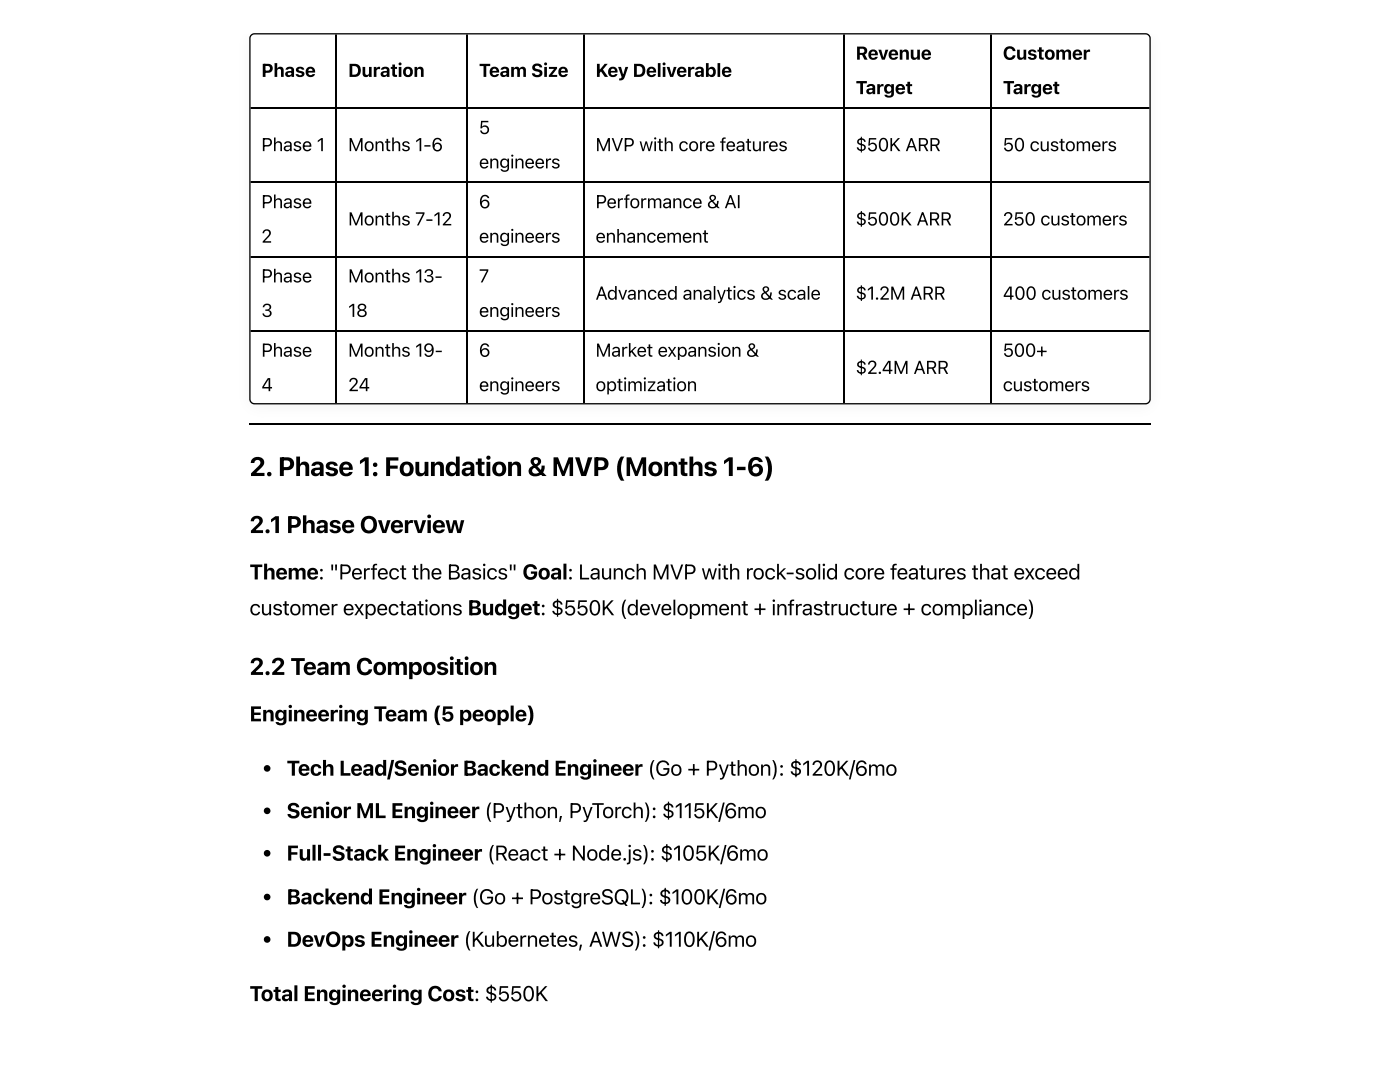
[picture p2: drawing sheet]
<svg xmlns="http://www.w3.org/2000/svg" width="279mm" height="216mm" viewBox="0 0 279 216" stroke-linecap="round" stroke-linejoin="round" font-family="sans-serif">
<defs><g id="words">
<text font-size="5.3" x="49.7" y="95">2.Phase 1: Foundation &amp; MVP (Months 1-6)</text>
<g font-size="4.8">
<text x="49.7" y="106.4">2.1 Phase Overview</text>
<text x="49.7" y="134.7">2.2 Team Composition</text>
</g>
<g font-size="4.2">
<text x="49.7" y="115.6">Theme: &quot;Perfect the Basics&quot; Goal: Launch MVP with rock-solid core features that exceed</text>
<text x="49.7" y="122.8">customer expectations Budget: $550K (development + infrastructure + compliance)</text>
<text x="49.7" y="143.9">Engineering Team (5 people)</text>
<text x="57.1" y="154.8">Tech Lead/Senior Backend Engineer (Go + Python): $120K/6mo</text>
<text x="57.1" y="163.2">Senior ML Engineer (Python, PyTorch): $115K/6mo</text>
<text x="57.1" y="171.7">Full-Stack Engineer (React + Node.js): $105K/6mo</text>
<text x="57.1" y="180.4">Backend Engineer (Go + PostgreSQL): $100K/6mo</text>
<text x="57.1" y="188.9">DevOps Engineer (Kubernetes, AWS): $110K/6mo</text>
<text x="49.7" y="199.8">Total Engineering Cost: $550K</text>
</g>
<g font-size="3.7">
<text x="170.7" y="11.9">Revenue</text>
<text x="200.1" y="11.9">Customer</text>
<text x="52.1" y="15.3">Phase</text>
<text x="69.4" y="15.3">Duration</text>
<text x="95.6" y="15.3">Team Size</text>
<text x="118.8" y="15.3">Key Deliverable</text>
<text x="170.7" y="18.8">Target</text>
<text x="200.1" y="18.8">Target</text>
<text x="95.6" y="26.7">5</text>
<text x="52.1" y="30.2">Phase 1</text>
<text x="69.4" y="30.2">Months 1-6</text>
<text x="95.6" y="33.6">engineers</text>
<text x="118.8" y="30.2">MVP with core features</text>
<text x="170.7" y="30.2">$50K ARR</text>
<text x="200.1" y="30.2">50 customers</text>
<text x="52.1" y="41.5">Phase</text>
<text x="95.6" y="41.5">6</text>
<text x="118.8" y="41.5">Performance &amp; AI</text>
<text x="69.4" y="45">Months 7-12</text>
<text x="170.7" y="45">$500K ARR</text>
<text x="200.1" y="45">250 customers</text>
<text x="52.1" y="48.4">2</text>
<text x="95.6" y="48.4">engineers</text>
<text x="118.8" y="48.4">enhancement</text>
<text x="52.1" y="56.4">Phase</text>
<text x="69.4" y="56.4">Months 13-</text>
<text x="95.6" y="56.4">7</text>
<text x="118.8" y="59.8">Advanced analytics &amp; scale</text>
<text x="170.7" y="59.8">$1.2M ARR</text>
<text x="200.1" y="59.8">400 customers</text>
<text x="52.1" y="63.2">3</text>
<text x="69.4" y="63.2">18</text>
<text x="95.6" y="63.2">engineers</text>
<text x="52.1" y="71.2">Phase</text>
<text x="69.4" y="71.2">Months 19-</text>
<text x="95.6" y="71.2">6</text>
<text x="118.8" y="71.2">Market expansion &amp;</text>
<text x="200.1" y="71.2">500+</text>
<text x="170.7" y="74.6">$2.4M ARR</text>
<text x="52.1" y="78.1">4</text>
<text x="69.4" y="78.1">24</text>
<text x="95.6" y="78.1">engineers</text>
<text x="118.8" y="78.1">optimization</text>
<text x="200.1" y="78.1">customers</text>
</g>
</g></defs>
<path d="M50.1 7l.7-.3h177.8a.93 .93 0 0 1 .9 1v71.9a.93 .93 0 0 1-.9 1h-177.8a.93 .93 0 0 1-.9-1v-71.9zM67.1 6.9v73.5M93.3 6.9v73.5M116.5 6.9v73.5M168.4 6.9v73.5M197.8 6.9v73.5M50 21.6h179.4M50 36.4h179.4M50 51.2h179.4M50 66h179.4M49.7 84.5h180" fill="none" stroke="#000" stroke-width=".26"/>
<g fill="#000">
<circle cx="53.3" cy="153.3" r=".66"/>
<circle cx="53.3" cy="170.3" r=".66"/>
<circle cx="53.3" cy="161.8" r=".66"/>
<circle cx="53.3" cy="179" r=".66"/>
<circle cx="53.3" cy="187.5" r=".66"/>
</g>
<use href="#words"/>
</svg>
